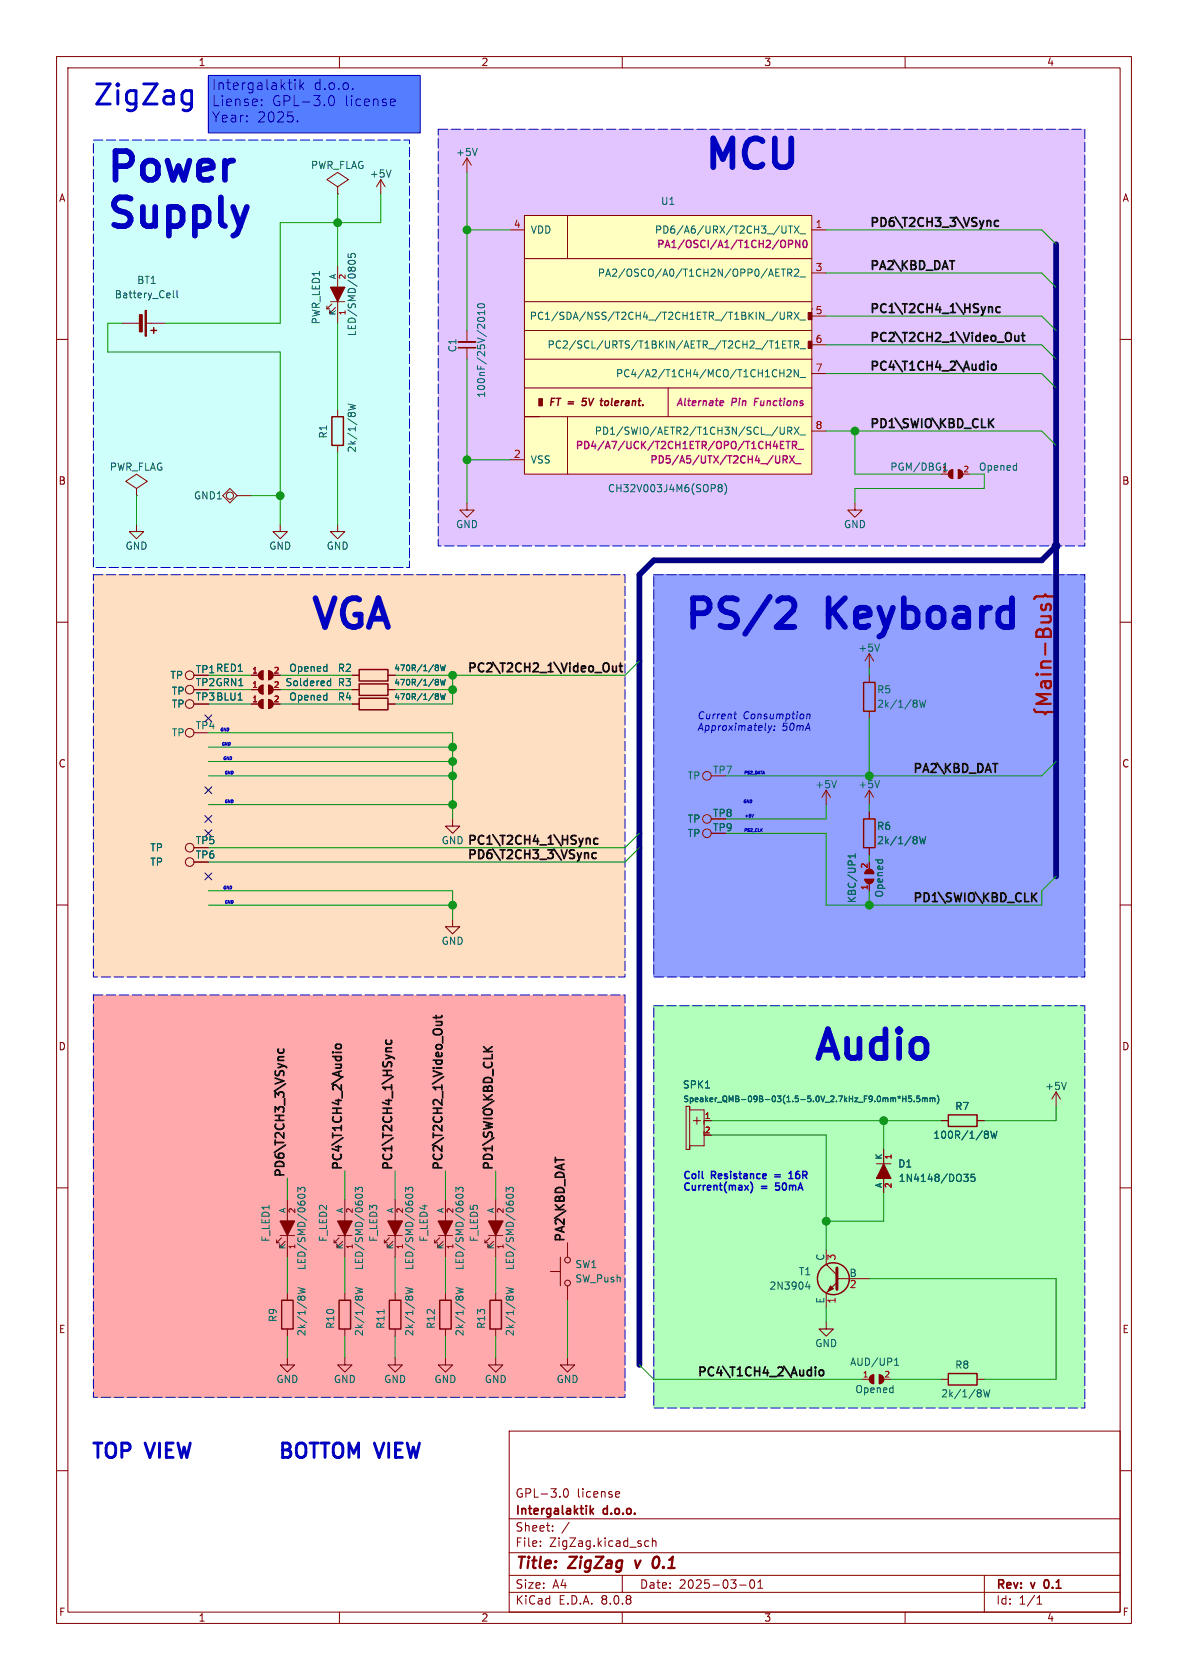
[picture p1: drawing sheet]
<svg xmlns="http://www.w3.org/2000/svg" width="210mm" height="297mm" viewBox="0 0 210 297" stroke-linecap="round" stroke-linejoin="round" font-family="sans-serif">
<defs><g id="words">
<g font-size="7.1" fill="#0000c2">
<text x="18.5" y="32.5">Power</text>
<text x="124.2" y="30.2">MCU</text>
<text x="18.5" y="40.6">Supply</text>
<text x="54.6" y="111.5">VGA</text>
<text x="120.6" y="111.5">PS/2</text>
<text x="146.6" y="111.5">Keyboard</text>
<text x="143.5" y="187.7">Audio</text>
</g>
<text font-size="5" fill="#0000c2" x="16.2" y="19.3">ZigZag</text>
<text font-size="3.5" fill="#c20000" x="186.1" y="127" transform="rotate(-90 186.1 127)">{Main-Bus}</text>
<g font-size="3.5" fill="#0000c2">
<text x="16" y="259.1">TOP</text>
<text x="26.1" y="259.1">VIEW</text>
<text x="49" y="259.1">BOTTOM VIEW</text>
</g>
<g font-size="2.8" fill="#840000">
<text x="91" y="277.9">Title:</text>
<text x="100.7" y="277.9">ZigZag</text>
<text x="113.2" y="277.9">v</text>
<text x="117" y="277.9">0.1</text>
</g>
<g font-size="2.5" fill="#0000c2">
<text x="37.3" y="16.2">Intergalaktik</text>
<text x="55.4" y="16.2">d.o.o.</text>
<text x="37.3" y="19.1">Liense:</text>
<text x="37.3" y="21.9">Year:</text>
<text x="45.4" y="21.9">2025.</text>
<text x="48" y="19.1">GPL-3.0</text>
<text x="60.9" y="19.1">license</text>
</g>
<g font-size="2.1" fill="#0f0f0f">
<text x="153.7" y="40.2">PD6\T2CH3_3\VSync</text>
<text x="153.7" y="47.8">PA2\KBD_DAT</text>
<text x="153.7" y="55.5">PC1\T2CH4_1\HSync</text>
<text x="153.7" y="65.6">PC4\T1CH4_2\Audio</text>
<text x="153.7" y="60.5">PC2\T2CH2_1\Video_Out</text>
<text x="153.7" y="75.8">PD1\SWIO\KBD_CLK</text>
<text x="82.5" y="119">PC2\T2CH2_1\Video_Out</text>
<text x="161.3" y="136.7">PA2\KBD_DAT</text>
<text x="82.5" y="149.4">PC1\T2CH4_1\HSync</text>
<text x="82.5" y="152">PD6\T2CH3_3\VSync</text>
<text x="161.3" y="159.6">PD1\SWIO\KBD_CLK</text>
<text x="50.4" y="208.3" transform="rotate(-90 50.4 208.3)">PD6\T2CH3_3\VSync</text>
<text x="60.5" y="207" transform="rotate(-90 60.5 207)">PC4\T1CH4_2\Audio</text>
<text x="69.4" y="207" transform="rotate(-90 69.4 207)">PC1\T2CH4_1\HSync</text>
<text x="78.3" y="207" transform="rotate(-90 78.3 207)">PC2\T2CH2_1\Video_Out</text>
<text x="87.2" y="207" transform="rotate(-90 87.2 207)">PD1\SWIO\KBD_CLK</text>
<text x="99.9" y="219.7" transform="rotate(-90 99.9 219.7)">PA2\KBD_DAT</text>
<text x="123.2" y="243.4">PC4\T1CH4_2\Audio</text>
</g>
<g font-size="2.1" fill="#840000">
<text x="91" y="268.2">Intergalaktik</text>
<text x="91" y="265">GPL-3.0</text>
<text x="102" y="265">license</text>
<text x="106.7" y="268.2">d.o.o.</text>
<text x="91" y="273.7">File:</text>
<text x="91" y="271">Sheet:</text>
<text x="97.1" y="273.7">ZigZag.kicad_sch</text>
<text x="91" y="281.1">Size:</text>
<text x="97.7" y="281.1">A4</text>
<text x="113" y="281.1">Date:</text>
<text x="120" y="281.1">2025-03-01</text>
<text x="176" y="281.3">Rev:</text>
<text x="182.4" y="281.3">v</text>
<text x="185.3" y="281.3">0.1</text>
<text x="91" y="283.9">KiCad</text>
<text x="98.7" y="283.9">E.D.A.</text>
<text x="106.3" y="283.9">8.0.8</text>
<text x="176" y="283.9">Id:</text>
<text x="180.1" y="283.9">1/1</text>
</g>
<g font-size="1.8" fill="#840000">
<text x="35" y="11.9">1</text>
<text x="85" y="11.9">2</text>
<text x="135" y="11.9">3</text>
<text x="185" y="11.9">4</text>
<text x="10.3" y="35.9">A</text>
<text x="198.4" y="35.9">A</text>
<text x="96.8" y="72.1">FT =</text>
<text x="103.4" y="72.1">5V</text>
<text x="107.2" y="72.1">tolerant.</text>
<text x="10.3" y="85.9">B</text>
<text x="198.3" y="85.9">B</text>
<text x="34.5" y="119.2">TP1 RED1</text>
<text x="10.3" y="135.9">C</text>
<text x="198.3" y="135.9">C</text>
<text x="34.5" y="149.5">TP5</text>
<text x="125.9" y="147.2">TP9</text>
<text x="125.9" y="144.6">TP8</text>
<text x="34.5" y="152">TP6</text>
<text x="10.3" y="185.9">D</text>
<text x="198.3" y="185.9">D</text>
<text x="10.3" y="235.9">E</text>
<text x="198.3" y="235.9">E</text>
<text x="10.3" y="285.9">F</text>
<text x="35" y="286.9">1</text>
<text x="85" y="286.9">2</text>
<text x="135" y="286.9">3</text>
<text x="185" y="286.9">4</text>
<text x="198.4" y="285.9">F</text>
</g>
<g font-size="1.8" fill="#006464">
<text x="80.5" y="27.8">+5V</text>
<text x="54.9" y="30.1">PWR_FLAG</text>
<text x="65.3" y="31.6">+5V</text>
<text x="93.7" y="41.5">VDD</text>
<text x="115.7" y="41.5">PD6/A6/URX/T2CH3_/UTX_</text>
<text x="116.7" y="36.4">U1</text>
<text x="20.2" y="52.9">Battery_Cell</text>
<text x="24.1" y="50.4">BT1</text>
<text x="105.6" y="49.1">PA2/OSCO/A0/T1CH2N/OPP0/AETR2_</text>
<text x="56.7" y="57.5" transform="rotate(-90 56.7 57.5)">PWR_LED1</text>
<text x="63.1" y="59.5" transform="rotate(-90 63.1 59.5)">LED/SMD/0805</text>
<text x="93.5" y="56.7">PC1/SDA/NSS/T2CH4_/T2CH1ETR_/T1BKIN_/URX_</text>
<text x="80.9" y="62.4" transform="rotate(-90 80.9 62.4)">C1</text>
<text x="96.7" y="61.8">PC2/SCL/URTS/T1BKIN/AETR_/T2CH2_/T1ETR_</text>
<text x="86" y="70.4" transform="rotate(-90 86 70.4)">100nF/25V/2010</text>
<text x="108.8" y="66.9">PC4/A2/T1CH4/MCO/T1CH1CH2N_</text>
<text x="58" y="77.6" transform="rotate(-90 58 77.6)">R1</text>
<text x="105" y="77.1">PD1/SWIO/AETR2/T1CH3N/SCL_/URX_</text>
<text x="19.3" y="83.4">PWR_FLAG</text>
<text x="63.1" y="80.1" transform="rotate(-90 63.1 80.1)">2k/1/8W</text>
<text x="93.7" y="82.1">VSS</text>
<text x="157.3" y="83.4">PGM/DBG1</text>
<text x="173" y="83.4">Opened</text>
<text x="34.2" y="88.5">GND1</text>
<text x="107.4" y="87.2">CH32V003J4M6(SOP8)</text>
<text x="80.5" y="93.6">GND</text>
<text x="149.1" y="93.6">GND</text>
<text x="22.1" y="97.4">GND</text>
<text x="47.5" y="97.4">GND</text>
<text x="57.7" y="97.4">GND</text>
<text x="51" y="119">Opened</text>
<text x="59.6" y="119">R2</text>
<text x="151.6" y="115.4">+5V</text>
<text x="30" y="120.2">TP</text>
<text x="30.3" y="123">TP</text>
<text x="30.3" y="125.3">TP</text>
<text x="34.5" y="121.5">TP2GRN1</text>
<text x="34.5" y="124.1">TP3 BLU1</text>
<text x="50.4" y="121.5">Soldered</text>
<text x="51" y="124.1">Opened</text>
<text x="59.6" y="121.5">R3</text>
<text x="59.6" y="124.1">R4</text>
<text x="154.9" y="122.8">R5</text>
<text x="154.9" y="125.3">2k/1/8W</text>
<text x="30.3" y="130.4">TP</text>
<text x="34.5" y="129.1">TP4</text>
<text x="125.9" y="137">TP7</text>
<text x="121.5" y="138">TP</text>
<text x="144" y="139.5">+5V</text>
<text x="151.6" y="139.5">+5V</text>
<text x="78" y="149.5">GND</text>
<text x="121.5" y="148.2">TP</text>
<text x="121.5" y="145.6">TP</text>
<text x="154.9" y="146.9">R6</text>
<text x="154.9" y="149.5">2k/1/8W</text>
<text x="26.5" y="150.7">TP</text>
<text x="26.5" y="153.3">TP</text>
<text x="151.5" y="159.8" transform="rotate(-90 151.5 159.8)">KBC/UP1</text>
<text x="156.3" y="158.8" transform="rotate(-90 156.3 158.8)">Opened</text>
<text x="78" y="167.2">GND</text>
<text x="120.6" y="192.6">SPK1</text>
<text x="168.8" y="196.4">R7</text>
<text x="184.7" y="192.9">+5V</text>
<text x="164.9" y="201.5">100R/1/8W</text>
<text x="158.7" y="206.6">D1</text>
<text x="158.8" y="209.1">1N4148/DO35</text>
<text x="47.9" y="219.7" transform="rotate(-90 47.9 219.7)">F_LED1</text>
<text x="58" y="219.7" transform="rotate(-90 58 219.7)">F_LED2</text>
<text x="66.9" y="219.7" transform="rotate(-90 66.9 219.7)">F_LED3</text>
<text x="75.8" y="219.7" transform="rotate(-90 75.8 219.7)">F_LED4</text>
<text x="84.7" y="219.7" transform="rotate(-90 84.7 219.7)">F_LED5</text>
<text x="54.2" y="224.6" transform="rotate(-90 54.2 224.6)">LED/SMD/0603</text>
<text x="64.4" y="224.6" transform="rotate(-90 64.4 224.6)">LED/SMD/0603</text>
<text x="73.3" y="224.6" transform="rotate(-90 73.3 224.6)">LED/SMD/0603</text>
<text x="82.1" y="224.6" transform="rotate(-90 82.1 224.6)">LED/SMD/0603</text>
<text x="91" y="224.6" transform="rotate(-90 91 224.6)">LED/SMD/0603</text>
<text x="101.6" y="224.4">SW1</text>
<text x="101.6" y="226.9">SW_Push</text>
<text x="141.1" y="225.7">T1</text>
<text x="145.8" y="223" transform="rotate(-90 145.8 223)">C</text>
<text x="150.1" y="225.8">B</text>
<text x="49.1" y="233.8" transform="rotate(-90 49.1 233.8)">R9</text>
<text x="135.9" y="228.2">2N3904</text>
<text x="145.8" y="230.5" transform="rotate(-90 145.8 230.5)">E</text>
<text x="54.2" y="236.3" transform="rotate(-90 54.2 236.3)">2k/1/8W</text>
<text x="59.3" y="235" transform="rotate(-90 59.3 235)">R10</text>
<text x="64.4" y="236.3" transform="rotate(-90 64.4 236.3)">2k/1/8W</text>
<text x="68.2" y="235" transform="rotate(-90 68.2 235)">R11</text>
<text x="73.3" y="236.3" transform="rotate(-90 73.3 236.3)">2k/1/8W</text>
<text x="77.1" y="235" transform="rotate(-90 77.1 235)">R12</text>
<text x="82.1" y="236.3" transform="rotate(-90 82.1 236.3)">2k/1/8W</text>
<text x="86" y="235" transform="rotate(-90 86 235)">R13</text>
<text x="91" y="236.3" transform="rotate(-90 91 236.3)">2k/1/8W</text>
<text x="144" y="238.4">GND</text>
<text x="48.8" y="244.7">GND</text>
<text x="58.9" y="244.7">GND</text>
<text x="67.8" y="244.7">GND</text>
<text x="76.7" y="244.7">GND</text>
<text x="85.6" y="244.7">GND</text>
<text x="98.3" y="244.7">GND</text>
<text x="150.2" y="241.7">AUD/UP1</text>
<text x="168.8" y="242.2">R8</text>
<text x="151.1" y="246.5">Opened</text>
<text x="166.3" y="247.2">2k/1/8W</text>
</g>
<g font-size="1.8" fill="#a90000">
<text x="90.7" y="40.4">4</text>
<text x="144.1" y="40.4">1</text>
<text x="144.1" y="48">3</text>
<text x="144.1" y="55.6">5</text>
<text x="144.1" y="60.7">6</text>
<text x="144.1" y="65.8">7</text>
<text x="144.1" y="75.9">8</text>
<text x="90.7" y="81">2</text>
<text x="148" y="223" transform="rotate(-90 148 223)">3</text>
<text x="148" y="230.6" transform="rotate(-90 148 230.6)">1</text>
<text x="150.1" y="228">2</text>
</g>
<g font-size="1.8" fill="#c200c2">
<text x="115.9" y="44.2">PA1/OSCI/A1/T1CH2/OPN0</text>
<text x="119.4" y="72.1">Alternate</text>
<text x="129.3" y="72.1">Pin</text>
<text x="133.8" y="72.1">Functions</text>
<text x="101.6" y="79.8">PD4/A7/UCK/T2CH1ETR/OPO/T1CH4ETR_</text>
<text x="114.7" y="82.3">PD5/A5/UTX/T2CH4_/URX_</text>
</g>
<g font-size="1.8" fill="#0000c2">
<text x="123.2" y="127.2">Current</text>
<text x="123.2" y="129.3">Approximately:</text>
<text x="131.3" y="127.2">Consumption</text>
<text x="138.2" y="129.3">50mA</text>
<text x="120.6" y="208.5">Coil</text>
<text x="125.8" y="208.5">Resistance</text>
<text x="137.5" y="208.5">=</text>
<text x="140.6" y="208.5">16R</text>
<text x="120.6" y="210.6">Current(max)</text>
<text x="134.6" y="210.6">=</text>
<text x="137.7" y="210.6">50mA</text>
</g>
<g font-size="1.4" fill="#006464">
<text x="59.4" y="49.5" transform="rotate(-90 59.4 49.5)">A</text>
<text x="61.4" y="49.5" transform="rotate(-90 61.4 49.5)">2</text>
<text x="59.4" y="55.9" transform="rotate(-90 59.4 55.9)">K</text>
<text x="166.4" y="83.6">1</text>
<text x="69.6" y="118.8">470R/1/8W</text>
<text x="69.6" y="121.4">470R/1/8W</text>
<text x="69.6" y="123.9">470R/1/8W</text>
<text x="120.7" y="195">Speaker_QMB-09B-03(1.5-5.0V_2.7kHz_F9.0mm*H5.5mm)</text>
<text x="156" y="205.1" transform="rotate(-90 156 205.1)">K</text>
<text x="50.5" y="214.6" transform="rotate(-90 50.5 214.6)">A</text>
<text x="52.5" y="214.6" transform="rotate(-90 52.5 214.6)">2</text>
<text x="60.7" y="214.6" transform="rotate(-90 60.7 214.6)">A</text>
<text x="62.7" y="214.6" transform="rotate(-90 62.7 214.6)">2</text>
<text x="69.6" y="214.6" transform="rotate(-90 69.6 214.6)">A</text>
<text x="71.6" y="214.6" transform="rotate(-90 71.6 214.6)">2</text>
<text x="78.5" y="214.6" transform="rotate(-90 78.5 214.6)">A</text>
<text x="80.5" y="214.6" transform="rotate(-90 80.5 214.6)">2</text>
<text x="87.4" y="214.6" transform="rotate(-90 87.4 214.6)">A</text>
<text x="89.4" y="214.6" transform="rotate(-90 89.4 214.6)">2</text>
<text x="156" y="210.1" transform="rotate(-90 156 210.1)">A</text>
<text x="50.5" y="221" transform="rotate(-90 50.5 221)">K</text>
<text x="60.7" y="221" transform="rotate(-90 60.7 221)">K</text>
<text x="69.6" y="221" transform="rotate(-90 69.6 221)">K</text>
<text x="78.5" y="221" transform="rotate(-90 78.5 221)">K</text>
<text x="87.4" y="221" transform="rotate(-90 87.4 221)">K</text>
</g>
<g font-size="1.4" fill="#a90000">
<text x="61.4" y="55.9" transform="rotate(-90 61.4 55.9)">1</text>
<text x="170.2" y="83.6">2</text>
<text x="44.5" y="119.1">1</text>
<text x="48.3" y="119.1">2</text>
<text x="44.5" y="124.2">1</text>
<text x="44.5" y="121.7">1</text>
<text x="48.3" y="124.2">2</text>
<text x="48.3" y="121.7">2</text>
<text x="153.4" y="153.6" transform="rotate(-90 153.4 153.6)">2</text>
<text x="153.4" y="157.5" transform="rotate(-90 153.4 157.5)">1</text>
<text x="124.5" y="197.9">1</text>
<text x="124.5" y="200.4">2</text>
<text x="157.9" y="205.1" transform="rotate(-90 157.9 205.1)">1</text>
<text x="157.9" y="210.2" transform="rotate(-90 157.9 210.2)">2</text>
<text x="52.5" y="221" transform="rotate(-90 52.5 221)">1</text>
<text x="62.7" y="221" transform="rotate(-90 62.7 221)">1</text>
<text x="71.6" y="221" transform="rotate(-90 71.6 221)">1</text>
<text x="80.5" y="221" transform="rotate(-90 80.5 221)">1</text>
<text x="89.4" y="221" transform="rotate(-90 89.4 221)">1</text>
<text x="152.4" y="243.6">1</text>
<text x="156.2" y="243.6">2</text>
</g>
<g font-size=".7" fill="#0000c2">
<text x="38.9" y="129.3">GND</text>
<text x="39.1" y="131.8">GND</text>
<text x="39.4" y="134.4">GND</text>
<text x="39.6" y="136.9">GND</text>
<text x="131.4" y="136.9">PS2_DATA</text>
<text x="39.6" y="142">GND</text>
<text x="131.3" y="142">GND</text>
<text x="131.4" y="147.1">PS2_CLK</text>
<text x="131.6" y="144.5">+5V</text>
<text x="39.4" y="157.2">GND</text>
<text x="39.6" y="159.8">GND</text>
</g>
</g></defs>
<g fill="none" stroke="#840000" stroke-width=".18">
<path d="M10 10h190v277h-190zM12 12h186v273h-186zM60 10v2M110 10v2M160 10v2M10 60h2M198 60h2M10 110h2M198 110h2M10 160h2M198 160h2M10 210h2"/>
<path d="M198 210h2M90 253h108v32h-108zM10 260h2M90 278.5h108M90 274.5h108M90 268.5h108M95.5 273.2v.2M95.5 272.5v.1M97.7 270.5v.2M97.7 269.8v.1M99.8 263.3l.2-.1a.81 .81 0 0 1 .5 .6 .81 .81 0 0 1-.2 .8l-.2 .1a.81 .81 0 0 1-.3-1.4zM100.6 269.1l-1.3 1.9"/>
<path d="M109 263.7l.5 .1v.2l-.7 .2M109.5 264.6l-.5 .1M110 278.5v3M114 273.2l.3 .2 .4-.1M114.7 272.5l-.4-.1-.3 .1M115.3 272.5l.2-.1 .4 .1 .1 .9M115.3 271.9v1.5M132.7 279.4l.2-.1a.81 .81 0 0 1 .6 .6 .81 .81 0 0 1-.3 .8l-.2 .1a.81 .81 0 0 1-.3-1.4zM134 279.7l.4-.4v1.5M174 278.5v6.5M198 260h2M60 285v2"/>
<path d="M90 281.5h108M110 285v2M130.8 280.2h1.1M134 280.8h.8M160 285v2M183.3 283.6h.9M183.3 282.5l.5-.4v1.5"/>
</g>
<path d="M104.3 266.2v1.5M104.5 267.1l.4 .6M104.9 266.7l-.6 .6M184.6 279.6v.9" fill="none" stroke="#840000" stroke-width=".3"/>
<path d="M112.3 275.9l.3 1.3M116.4 275.3a.51 .51 0 0 0-.8 .3M116.4 276.8l-.5 .4" fill="none" stroke="#840000" stroke-width=".4"/>
<path d="M16.5 101.6h94v71.1h-94z" fill="#ffdfc1"/>
<path d="M115.6 177.8h76.2v71.1h-76.2z" fill="#b1ffbb"/>
<path d="M16.5 175.9h94v71.1h-94z" fill="#ffa9ad"/>
<path d="M115.6 101.6h76.2v71.1h-76.2z" fill="#92a1ff"/>
<path d="M36.8 13.3h37.5v10.2h-37.5z" fill="#537eff"/>
<path d="M77.5 22.9h114.3v73.6h-114.3z" fill="#e2c5ff"/>
<path d="M16.5 24.8h55.9v75.5h-55.9z" fill="#cffffb"/>
<g fill="none" stroke="#840000" stroke-width=".25">
<path d="M58.7 73.7h2v5h-2zM167.8 83.4v.7M167.9 83.3l.5-.2v1.5a.76 .76 0 0 1-.7-.5 .76 .76 0 0 1 .2-.8zM167.9 83.3v1M168 83.3v1M168.1 83.2v1.3M168.3 83.1v1.4M169.4 83.1a.76 .76 0 0 1 .8 .7 .76 .76 0 0 1-.8 .8zM169.5 83.1v1.4M169.7 83.2v1.3M169.8 83.3v1M169.9 83.3v.9"/>
<path d="M170.1 83.4v.8M45.8 119v.6M45.9 118.8l.6-.2v1.5a.76 .76 0 0 1-.7-.4 .76 .76 0 0 1 .1-.9zM46 118.9v1M46.1 118.9v1M46.2 118.7v1.3M46.4 118.6v1.4M47.5 118.6a.76 .76 0 0 1 .8 .8 .76 .76 0 0 1-.8 .7zM47.6 118.6v1.4M47.8 118.7v1.3M47.9 118.9v1M48 118.9v.9"/>
<path d="M48.1 119v.8M63.5 118.4h5.1v2h-5.1zM45.8 121.5v.7M45.8 124.1v.6M45.9 123.9l.6-.2v1.5a.76 .76 0 0 1-.7-.4 .76 .76 0 0 1 .1-.9zM45.9 121.4l.6-.2v1.5a.76 .76 0 0 1-.7-.5 .76 .76 0 0 1 .1-.8zM46 121.4v1M46 124v1M46.1 121.4v1M46.1 124v1M46.2 121.3v1.3M46.2 123.8v1.3"/>
<path d="M46.4 121.2v1.4M46.4 123.7v1.4M47.5 123.7a.76 .76 0 0 1 .8 .8 .76 .76 0 0 1-.8 .7zM47.5 121.2a.76 .76 0 0 1 .8 .7 .76 .76 0 0 1-.8 .8zM47.6 121.2v1.4M47.6 123.7v1.4M47.8 121.3v1.3M47.8 123.8v1.3M47.9 121.4v1M47.9 124v1M48 121.4v.9M48 124v.8"/>
<path d="M48.1 121.5v.8M48.1 124.1v.7M63.5 120.9h5.1v2h-5.1zM63.5 123.4h5.1v2.1h-5.1zM152.7 144.8h2v5.1h-2zM167.6 197.1h5.1v2h-5.1zM49.8 229.9h2v5h-2zM59.9 229.9h2.1v5h-2.1zM68.8 229.9h2.1v5h-2.1zM77.7 229.9h2.1v5h-2.1zM86.6 229.9h2v5h-2zM167.6 242.8h5.1v2.1h-5.1z"/>
</g>
<g fill="none" stroke="#840000" stroke-width=".18">
<path d="M59.7 33l1.9-1.2-1.9-1.3-1.9 1.3 1.9 1.2v1.3M59.7 34.3h.1M59.7 72.4v1.3M59.7 78.7v1.3M24.1 92.7v1.3h1.3l-1.3 1.3-1.2-1.3h1.2M24.1 86.4l1.9-1.3-1.9-1.3-1.9 1.3 1.9 1.3v1.2M24.1 87.6h.1M40.6 86.4l1.3 1.2-1.3 1.3-1.2-1.3zM41.9 87.6h2.5M49.5 92.7v1.3h1.3l-1.3 1.3-1.2-1.3h1.2M59.7 92.7v1.3h1.3l-1.3 1.3-1.3-1.3h1.3M82.5 88.9v1.3h1.3l-1.3 1.2-1.2-1.2h1.2"/>
<path d="M151.1 88.9v1.3h1.3l-1.3 1.2-1.2-1.2h1.2M166.4 83.8h1.2M170.2 83.8h1.2M44.4 119.4h1.3M48.3 119.4h1.2M62.2 119.4h1.3M68.6 119.4h1.2M44.4 121.9h1.3M44.4 124.5h1.3M48.3 121.9h1.2M48.3 124.5h1.2M62.2 121.9h1.3"/>
<path d="M62.2 124.5h1.3M68.6 121.9h1.2M68.6 124.5h1.2M80 144.8v1.3h1.3l-1.3 1.2-1.3-1.2h1.3M153.7 143.5v1.3M153.7 149.9v1.2M80 162.6v1.2h1.3l-1.3 1.3-1.3-1.3h1.3M121.3 195.6v7.6h.6v-7.6M121.9 196.2h2.6v6.4h-2.6M122.6 198.1h1.2M123.2 197.5v1.3M124.5 198.1h1.2"/>
<path d="M166.4 198.1h1.2M172.7 198.1h1.3M186.7 193l-.8 1.3M186.7 193v2.6M186.7 193l.8 1.3M48.9 219.2v.5M49.5 215.9h2.6zM49.5 218.4h2.6M49.8 218.8l-.9 .9h.5M50.4 219.5l-1 1v-.5M50.8 212.1v3.8M50.8 218.4v3.8"/>
<path d="M59.1 219.2v.5M59.7 215.9h2.5zM59.7 218.4h2.5M59.9 218.8l-.8 .9h.5M60.6 219.5l-1 1v-.5M61 212.1v3.8M61 218.4v3.8M67.9 219.2v.5M68.6 215.9h2.5zM68.6 218.4h2.5M68.8 218.8l-.9 .9h.6M69.5 219.5l-1 1v-.5"/>
<path d="M69.8 212.1v3.8M69.8 218.4v3.8M76.8 219.2v.5M77.5 215.9h2.5zM77.5 218.4h2.5M77.7 218.8l-.9 .9h.5M78.4 219.5l-1.1 1v-.5M78.7 212.1v3.8M78.7 218.4v3.8M85.7 219.2v.5M86.4 215.9h2.5zM86.4 218.4h2.5"/>
<path d="M86.6 218.8l-.9 .9h.5M87.2 219.5l-1 1v-.5M87.6 212.1v3.8M87.6 218.4v3.8M100.3 219.7v2.5M124.5 200.7h1.2M154.9 208.3h2.6zM154.9 205.7h2.6M156.2 203.2v2.5M156.2 208.3v2.5M50.8 228.6v1.3M50.8 234.9v1.3"/>
<path d="M61 228.6v1.3M61 234.9v1.3M69.8 228.6v1.3M69.8 234.9v1.3M78.7 228.6v1.3M78.7 234.9v1.3M87.6 228.6v1.3M87.6 234.9v1.3M97.3 224.8h1.8M99.1 222.2v5.1M100.3 227.3v2.6M50.8 240v1.3h1.3l-1.3 1.3-1.3-1.3h1.3"/>
<path d="M61 240v1.3h1.2l-1.2 1.3-1.3-1.3h1.3M69.8 240v1.3h1.3l-1.3 1.3-1.2-1.3h1.2M78.7 240v1.3h1.3l-1.3 1.3-1.2-1.3h1.2M87.6 240v1.3h1.3l-1.3 1.3-1.2-1.3h1.2M100.3 240v1.3h1.3l-1.3 1.3-1.2-1.3h1.2M166.4 243.8h1.2M172.7 243.8h1.3"/>
<circle cx="40.6" cy="87.6" r=".63"/>
<circle cx="33.5" cy="119.4" r=".76"/>
<circle cx="33.5" cy="129.5" r=".76"/>
<circle cx="33.5" cy="121.9" r=".76"/>
<circle cx="33.5" cy="124.5" r=".76"/>
<circle cx="125" cy="137.2" r=".76"/>
<circle cx="33.5" cy="149.9" r=".76"/>
<circle cx="33.5" cy="152.4" r=".76"/>
<circle cx="125" cy="147.3" r=".76"/>
<circle cx="125" cy="144.8" r=".76"/>
<circle cx="100.3" cy="226.8" r=".51"/>
<circle cx="100.3" cy="222.8" r=".51"/>
</g>
<g fill="none" stroke="#006464" stroke-width=".18">
<path d="M61.5 71.4l1.3 .3-.9 .3 .9 .2-1.3 .3M61.6 73l.2-.1 .2 .1M62.1 73l.2-.1 .4 .1M166.8 83.1h.7M166.9 82.2l.2-.3v1.2M58.5 120v1.2M77.1 117.6l.4 .1-.2 .3M77.1 118h.2M77.3 118l.2 .4-.4 .2M77.9 117.6l.2 1 .2-.8 .2 .8 .2-1M42.1 123.8h.7M57.9 121.1l.2 .1h.4"/>
<path d="M58.5 120.4h-.4l-.2 .1M77.1 120.1l.4 .2-.2 .2M77.1 122.6l.4 .2-.2 .3M77.1 120.5h.2M77.1 123.1h.2M77.3 120.5l.2 .4-.4 .2M77.3 123.1l.2 .4-.4 .2M77.9 120.1l.2 1 .2-.7 .2 .7 .2-1M77.9 122.6l.2 1.1 .2-.8 .2 .8 .2-1.1M162 148l.1 .1-.1 .3M162 148.5l.1 .2-.1 .4M162.6 147.9l.3 1.3 .2-.9 .2 .9 .3-1.3"/>
<path d="M124.7 192.3h.7M158.7 193.9l.2 .1M158.9 193.8v.2M158.9 194l-.1 .2M158.9 194l.2 .2M159.2 193.9l-.3 .1M159.6 193.8v1M159.6 194.2h.6M160.2 193.8v1M161.1 193.8h-.5v.4h.5v.5l-.1 .1-.4-.1M161.6 194.7v.1M162.6 193.8h-.5l-.1 .4h.5l.1 .5-.2 .1-.4-.1"/>
<path d="M163.1 194.2l.2-.1 .2 .1M163.1 194.1v.7M163.5 194.2l.1-.1h.3v.7M163.5 194.2v.6M164.4 194.2l.3-.1 .1 .1M164.4 194.1v.7M164.8 194.2l.2-.1h.2l.1 .7M164.8 194.2v.6M165.7 193.6a1.17 1.17 0 0 1 0 1.6M174.2 200h.3l.2 .2-.2 .3M175.1 200l.4 1.2 .2-.9 .2 .9 .3-1.2M188.5 191.3l-.4 1.3"/>
<path d="M52.6 210.7v-.8l.5 .4 .2-.3h.5l.1 .1-.1 .6M53.1 211.8l-.3-.1-.2-.2a.68 .68 0 0 1 .7-.4 .68 .68 0 0 1 .6 .4l-.1 .2-.4 .1M62.8 210.7v-.8l.5 .4 .1-.3h.6l.1 .1-.1 .6M63.3 211.8l-.4-.1-.1-.2a.68 .68 0 0 1 .6-.4 .68 .68 0 0 1 .7 .4l-.1 .2-.4 .1M71.7 210.7v-.8l.5 .4 .1-.3h.5l.2 .1-.2 .6M72.2 211.8l-.4-.1-.1-.2a.68 .68 0 0 1 .6-.4 .68 .68 0 0 1 .7 .4l-.2 .2-.3 .1M80.6 210.7v-.8l.5 .4 .1-.3h.5l.2 .1-.2 .6M81.1 211.8l-.4-.1-.1-.2a.68 .68 0 0 1 .6-.4 .68 .68 0 0 1 .7 .4l-.2 .2-.3 .1M89.5 210.7v-.8l.5 .4 .1-.3h.5l.1 .1-.1 .6M90 211.8l-.4-.1-.1-.2a.68 .68 0 0 1 .6-.4 .68 .68 0 0 1 .6 .4l-.1 .2-.3 .1M170.4 207.6h.7l-.4 .5 .4 .1v.4l-.2 .3h-.4M172.3 207.6h-.6l-.1 .6 .2-.1h.4l.2 .2-.1 .4-.2 .2-.5-.2"/>
<path d="M174.2 200.5h.3M174.5 200.5l.2 .3v.2l-.1 .2h-.4M52.6 227.6l1.3 .3-.9 .3 .9 .2-1.3 .3M52.7 229.3l.2-.2 .2 .2M53.3 229.3l.1-.2 .5 .2M62.8 227.6l1.3 .3-.9 .3 .9 .2-1.3 .3M62.9 229.3l.2-.2 .2 .2M63.4 229.3l.2-.2 .4 .2M67.9 231.5v.7M71.7 227.6l1.3 .3-.9 .3 .9 .2-1.3 .3M71.8 229.3l.1-.2 .3 .2M72.3 229.3l.2-.2 .4 .2"/>
<path d="M80.6 227.6l1.3 .3-.9 .3 .9 .2-1.3 .3M80.6 229.3l.2-.2 .3 .2M81.2 229.3l.2-.2 .4 .2M89.5 227.6l1.2 .3-.9 .3 .9 .2-1.2 .3M89.5 229.3l.2-.2 .3 .2M90.1 229.3l.2-.2 .4 .2M173.3 245.7l.2 .2-.2 .3M173.3 246.3l.2 .2-.2 .4M173.9 245.7l.3 1.3 .2-.9 .3 .9 .3-1.3"/>
</g>
<g fill="#840000" stroke="#840000" stroke-width=".18">
<path d="M68.6 215.9h2.5l-1.3 2.5z"/>
<path d="M59.7 215.9h2.5l-1.2 2.5z"/>
<path d="M49.5 215.9h2.6l-1.3 2.5z"/>
<path d="M86.4 215.9h2.5l-1.3 2.5z"/>
<path d="M77.5 215.9h2.5l-1.3 2.5z"/>
<path d="M156.2 205.7l1.3 2.6h-2.6z"/>
</g>
<path d="M92.7 38.1h50.8v45.7h-50.8z" fill="#ffffc2"/>
<g fill="none" stroke="#840000" stroke-width=".18">
<path d="M67.3 31.8l-.8 1.2M67.3 31.8v2.5M67.3 31.8l.8 1.2M82.5 27.9v2.6M82.5 27.9l-.7 1.3M82.5 27.9l.8 1.3M92.7 38.1h50.8v45.7h-50.8zM100.3 38.1v7.6M21.6 57.2h3.3M25.9 57.2h3.3M57.8 54.1v.5M58.4 50.8h2.6z"/>
<path d="M58.4 53.3h2.6M58.7 53.7l-.9 .9h.5M59.3 54.4l-1 1v-.5M59.7 47v3.8M59.7 53.3v3.9M82.5 58.4v2.1M90.2 40.6h2.5M92.7 58.4h50.8M92.7 53.3h50.8M92.7 45.7h50.8M143.5 54.6h.1M143.5 40.6h2.5"/>
<path d="M143.5 48.3h2.5M143.5 55.9h2.5M82.5 61.6v1.9M92.7 68.6h50.8M92.7 63.5h50.8M95.2 73.7h-2.5h50.8M100.3 73.7v10.1M118.1 68.6v5.1M143.5 61h2.5M143.5 66h2.5M143.5 76.2h2.5M90.2 81.3h2.5"/>
<path d="M44.4 119.4h1.3M48.3 119.4h1.2M62.2 119.4h1.3M68.6 119.4h1.2M153.7 115.6l-.8 1.2M153.7 115.6v2.5M153.7 119.4v1.3M153.7 115.6l.7 1.2M44.4 121.9h1.3M44.4 124.5h1.3M48.3 121.9h1.2M48.3 124.5h1.2"/>
<path d="M62.2 121.9h1.3M62.2 124.5h1.3M68.6 121.9h1.2M68.6 124.5h1.2M146 139.7v2.5M146 139.7l.8 1.3M146 139.7l-.7 1.3M153.7 125.7v1.3M153.7 139.7v2.5M153.7 139.7l-.8 1.3M153.7 139.7l.7 1.3M153.7 143.5v1.3"/>
<path d="M153.7 149.9v1.2M153.7 152.4v1.3M153.7 156.2v1.3M124.5 198.1h1.2M166.4 198.1h1.2M172.7 198.1h1.3M124.5 200.7h1.2M156.2 203.2v2.5M156.2 208.3v2.5M146 233.7v1.2h-1.2l1.2 1.3 1.3-1.3h-1.3M146 221v2.5l2 1.9M148 226.7l-2 1.9v2.5"/>
<path d="M148 226.1h5.7M152.4 243.8h1.3M156.2 243.8h1.3"/>
</g>
<g fill="#840000" stroke="#840000" stroke-width=".18">
<path d="M95.2 70.5h.7v1.3h-.7z"/>
<path d="M142.9 60.3h.6v1.3h-.6z"/>
<path d="M142.9 55.2h.6v1.3h-.6z"/>
<path d="M146.8 227.3l.5 .5-1 .5z"/>
<path d="M25.7 54.9h.2v4.5h-.2z"/>
<path d="M24.6 55.6h.5v3.1h-.5z"/>
<path d="M58.4 50.8h2.6l-1.3 2.5z"/>
</g>
<g fill="none" stroke="#840000" stroke-width=".25">
<path d="M26.7 58.4h1M27.2 57.9v1M102.9 71.6h.1M106.1 70.8h.5M106.2 71.6l.3 .1M152.7 120.7h2v5h-2zM152.9 155.4h1.5a.76 .76 0 0 1-.7 .8 .76 .76 0 0 1-.8-.8zM152.9 155.6h1.4M152.9 154.3h1.4M153 155.7h1.3M153 154.2h1.3M153.1 153.9a.76 .76 0 0 1 .9-.2 .76 .76 0 0 1 .4 .7h-1.5z"/>
<path d="M153.2 156h1M153.2 155.8h1M153.2 154.1h1M153.2 153.9h.9M153.3 156.1h.6M153.3 153.8h.8M153.8 243.5v.6M153.9 243.3l.5-.2v1.5a.76 .76 0 0 1-.7-.5 .76 .76 0 0 1 .2-.8zM153.9 243.3v1M154.1 243.3v1M154.2 243.2v1.3M154.3 243.1v1.4"/>
<path d="M155.4 243.1a.76 .76 0 0 1 .8 .7 .76 .76 0 0 1-.8 .8zM155.6 243.1v1.4M155.7 243.2v1.3M155.8 243.3v1M156 243.3v.9M156.1 243.5v.7"/>
<circle cx="147.3" cy="226.1" r="2.82"/>
</g>
<g fill="none" stroke="#c200c2" stroke-width=".25">
<path d="M139.4 43.1h.6l.1-.2v-.3l-.7-.1v1.3M141.4 42.5v1.3l-.7-1.3v1.3M142.1 42.6l.1-.1a.68 .68 0 0 1 .5 .6 .68 .68 0 0 1-.5 .7l-.1-.2-.2-.3zM127.5 70.8l.4 .1v.2l-.6 .2M127.8 71.6l-.2 .1M136.7 78.9h.8M138 78.6h.4M138.6 78h-.6v1.3h.6M138.9 78h.8M139.3 78v1.3M140.1 78.7l.6-.1 .1-.1v-.3l-.7-.2v1.3M140.4 78.7l.4 .6"/>
<path d="M141.1 79.4h.9M138.4 81.2h.6l.2-.2-.1-.3-.7-.1v1.3M138.7 81.2l.5 .7M139.6 80.6l.8 1.3M140.4 80.6l-.8 1.3M140.6 82h1"/>
</g>
<g fill="none" stroke="#006464" stroke-width=".18">
<path d="M69.1 30l-.4 1.3M84.4 26.2l-.5 1.3M138.9 39.9v1.1l-.2 .2M139.4 39.9h.7M139.7 39.9v1.3M140.4 39.9l.8 1.3M141.2 39.9l-.8 1.3M30.6 51.4v1.1l.2 .1M31.3 51.4v1.1l.2 .1M61.5 44.9v.6h.6l-.1-.2 .1-.4 .2-.1 .4 .1 .1 .1-.1 .5M62 46.7l-.3-.1-.2-.2a.68 .68 0 0 1 .7-.4 .68 .68 0 0 1 .6 .4l-.1 .2-.4 .1M84.5 53.9a.75 .75 0 0 1 1.2 .2 .72 .72 0 0 1-1.3-.1z"/>
<path d="M84.9 56.8l-.4-.1-.1-.2a.68 .68 0 0 1 .6-.4 .68 .68 0 0 1 .7 .4l-.2 .2-.3 .1M85.7 54.9v.7M85.7 55.3h-1.3l.4 .3M137.1 48.8h.6M137.1 47.6h.6M137.5 55.1l-1.1 1.7M137.9 55.2v1l.3 .3 .3-.1 .1-.2v-1M138.1 47.6h.7M138.5 47.6v1.2M139.2 48.2h.7l.1-.2-.1-.3-.7-.1v1.2M139.2 55.9l.7-.1 .1-.2-.1-.3-.7-.1v1.3M139.6 48.2l.4 .6"/>
<path d="M139.6 55.9l.4 .6M140.4 55.2l.8 1.3M140.5 47.7l.4-.1 .3 .3-.8 .9h.8M141.2 55.2l-.8 1.3M141.4 41.3h1M141.4 49h1M141.4 56.6h1M137.1 61.5h.7M137.1 60.6l.3-.3v1.2M137.9 66h.7M138.3 60.9h.5M138.6 65.3v1.3"/>
<path d="M138.6 75.5v1.2l-.2 .1-.4-.1M138.9 60.3h-.6v1.2h.6M139.1 65.5l.5-.2 .3 .4-.8 .9h.8M139.2 76.2l.7-.1 .1-.2-.1-.3-.7-.1v1.3M139.3 60.3h.7M139.6 76.2l.4 .6M139.7 60.3v1.2M140.4 75.5l.8 1.3M140.5 60.9h.6l.1-.2-.1-.3-.6-.1v1.2M140.8 60.9l.4 .6M141.1 65.3v1.3l-.7-1.3v1.3M141.2 75.5l-.8 1.3"/>
<path d="M141.4 61.7h1M141.4 66.7h1M141.4 76.9h1M127.2 86.2l-.3-.2 .3-.3h.2l.3 .2-.3 .3M127.2 86.2l-.3 .3 .1 .3 .2 .1h.3l.2-.2v-.2l-.3-.3M127.2 86.2h.2M128.1 85.5a1.46 1.46 0 0 1 0 1.9M58.5 120v1.2M77.1 117.6l.4 .1-.2 .3M77.1 118h.2M77.3 118l.2 .4-.4 .2M77.9 117.6l.2 1 .2-.8 .2 .8 .2-1"/>
<path d="M42.1 123.8h.7M57.9 121.1l.2 .1h.4M58.5 120.4h-.4l-.2 .1M77.1 120.1l.4 .2-.2 .2M77.1 122.6l.4 .2-.2 .3M77.1 120.5h.2M77.1 123.1h.2M77.3 120.5l.2 .4-.4 .2M77.3 123.1l.2 .4-.4 .2M77.9 120.1l.2 1 .2-.7 .2 .7 .2-1M77.9 122.6l.2 1.1 .2-.8 .2 .8 .2-1.1M147.9 138l-.5 1.3"/>
<path d="M155.5 138l-.4 1.3M162 123.8l.1 .2-.1 .3M162 124.4l.1 .2-.1 .4M162.6 123.8l.3 1.2 .2-.9 .2 .9 .3-1.2M151.2 151v.7M151.2 151.3h-1.3l.4 .4M162 148l.1 .1-.1 .3M162 148.5l.1 .2-.1 .4M162.6 147.9l.3 1.3 .2-.9 .2 .9 .3-1.3M124.7 192.3h.7M158.7 193.9l.2 .1M158.9 193.8v.2"/>
<path d="M158.9 194l-.1 .2M158.9 194l.2 .2M159.2 193.9l-.3 .1M159.6 193.8v1M159.6 194.2h.6M160.2 193.8v1M161.1 193.8h-.5v.4h.5v.5l-.1 .1-.4-.1M161.6 194.7v.1M162.6 193.8h-.5l-.1 .4h.5l.1 .5-.2 .1-.4-.1M163.1 194.2l.2-.1 .2 .1M163.1 194.1v.7M163.5 194.2l.1-.1h.3v.7"/>
<path d="M163.5 194.2v.6M164.4 194.2l.3-.1 .1 .1M164.4 194.1v.7M164.8 194.2l.2-.1h.2l.1 .7M164.8 194.2v.6M165.7 193.6a1.17 1.17 0 0 1 0 1.6M174.2 200h.3l.2 .2-.2 .3M175.1 200l.4 1.2 .2-.9 .2 .9 .3-1.2M170.4 207.6h.7l-.4 .5 .4 .1v.4l-.2 .3h-.4M172.3 207.6h-.6l-.1 .6 .2-.1h.4l.2 .2-.1 .4-.2 .2-.5-.2M174.2 200.5h.3M174.5 200.5l.2 .3v.2l-.1 .2h-.4"/>
<path d="M142.7 226.6l-.3 .9h.8M143 227.1v.8M158.1 241.4h.8M158.1 240.5l.4-.4v1.3"/>
</g>
<path d="M148 224.2v3.8" fill="none" stroke="#840000" stroke-width=".51"/>
<path d="M81 60.5h3.1" fill="none" stroke="#840000" stroke-width=".33"/>
<path d="M81 61.5h3.1" fill="none" stroke="#840000" stroke-width=".3"/>
<g fill="none" stroke="#0f0f0f" stroke-width=".3">
<path d="M176.5 39.1l-.4-.1-.3 .3v.4l.1 .2h.6M175.2 54.2l.2 .3v.8M176.8 54.3l-.4-.1-.3 .3v.5l.1 .2h.6M179.4 59.3l.1 1h.4l.2-.1M180.1 59.3v1M180.6 59.3h.6M180.8 58.8v1.3l.4 .2M175 74.7l.6 .9M175.4 64.5l.2-.1 .4 .1 .1 .6-.2 .2-.3 .1-.2-.1zM175.6 74l-.8 .9M108.3 117.7l.1 1 .3 .1 .2-.2M108.9 117.7v1.1"/>
<path d="M109.5 117.7h.5M109.7 117.2v1.3l.3 .3M104.1 148.2l.2 .2v.8M105.4 150.8h-.4l-.3 .2v.5l.1 .2h.6M105.7 148.3l-.5-.1-.2 .3v.4l.1 .3h.6M182.6 158.5l.7 .9M183.3 157.9l-.9 .8M77.1 179.5v.6M78.1 179.5l-.2 .4h-1.3M49.2 185.4v.5l.2 .3h.5l.2-.2v-.6M59.4 184.7l.2-.1h.4l.3 .1v.4l-.3 .3h-.4l-.3-.3zM68.3 183.9l-.1 .4 .3 .3h.4l.2-.1v-.6"/>
<path d="M69.2 185.3h-.8l-.2 .2M77.1 180.6h1M78 180.6l.1 .2-.1 .4-.9 .1M85.5 185l.8 .9M87 185l-.9 .7M144.9 242.3l.2-.1 .4 .1 .1 .6-.1 .2-.4 .1-.2-.1z"/>
</g>
<path d="M182.8 105.9l.2-.3 .2-.2h1.2l.4-.3 .3 .3h1.3l.2 .2 .1 .3M184.2 106.9l-.1 .6M184.9 107.5l.1-.6 .4-.1 .3 .3v.5" fill="none" stroke="#c20000" stroke-width=".41"/>
<path d="M132.7 209a1.47 1.47 0 0 1 0 1.9M137.1 210.3h.1M137.1 209.1v.6M139.4 208.4h.8M139.4 207.4l.4-.3v1.3" fill="none" stroke="#0000c2" stroke-width=".25"/>
<g fill="none" stroke="#0000c2" stroke-width=".18">
<path d="M36.8 13.3h37.5v10.2h-37.5zM46.2 18.5v.2M46.2 17.6v.2M50.9 14.6h.7M51.4 15.8h.2M52.2 14.1v.1M52.2 14.6v1.2M53 14.1v1.7M53.2 15.2l.5 .6M53.7 14.6l-.7 .7M58.3 17.1a1.21 1.21 0 0 0 .2 1.6h.2a1.08 1.08 0 0 0 .2-1.6M62.3 15.7v.1"/>
<path d="M69.3 17.5l.5 .1 .1 .3-.9 .2M69.8 18.6l-.5 .1M52.6 21.4v.2M129.7 126.2h.5M130 125.8l-.2 1.1 .3 .2M135.8 128.3l.2 .8M136 129.1l-.3 .4M136.5 128.3l-.5 .8M136.8 129v.1M136.9 128.3v.2M142.7 126.4l.2-.2 .3 .1-.1 .8M142.7 126.2l-.1 .9"/>
<path d="M133.2 144l-.2 .5"/>
</g>
<path d="M137.8 106l.5-.2h1.2a1.38 1.38 0 0 1 .7 2.1l-2.9 2.9h3.1" fill="none" stroke="#0000c2" stroke-width="1"/>
<g fill="none" stroke="#0000c2" stroke-width=".51">
<path d="M16.6 255.1h1.4M17.3 255.1v2.6M18.9 255.5a.86 .86 0 0 1 1.4 0M22.9 255.4l-.4-.3h-1v2.6M25.6 255.1l.9 2.6 .8-2.6M28.2 255.1v2.6M30.6 255.1h-1.2v2.6M31.5 255.1l.6 2.6M33.6 255.1l-.6 2.6M51.2 255.4l-.4-.3h-.8v2.6M52.5 255.5a.86 .86 0 0 1 1.5 0M54.8 255.1h1.5"/>
<path d="M55.5 255.1v2.6M56.7 255.1h1.5M57.5 255.1v2.6M59 255.5a.86 .86 0 0 1 1.5 0M61.7 257.7v-2.6l.8 1.8 .9-1.8v2.6M66.2 255.1l.8 2.6 .9-2.6M68.7 255.1v2.6M71.1 255.1h-1.2v2.6M72 255.1l.6 2.6M74.2 255.1l-.7 2.6"/>
</g>
<path d="M16.5 24.8h55.9v75.5h-55.9zM77.5 22.9h114.3v73.6h-114.3zM16.5 101.6h94v71.1h-94zM115.6 101.6h76.2v71.1h-76.2zM16.5 175.9h94v71.1h-94zM115.6 177.8h76.2v71.1h-76.2z" fill="none" stroke="#0000c2" stroke-width=".18" stroke-dasharray="1.7 .6"/>
<path d="M186.7 43.2v111.7M186.7 96.5l-2.6 2.6h-68.5l-2.6 2.5v139.7" fill="none" stroke="#000084" stroke-width="1"/>
<g fill="none" stroke="#009600" stroke-width=".18">
<path d="M59.7 34.3v12.7M67.3 34.3v5.1h-17.8v17.8h-20.3M82.5 30.5v27.9M21.6 57.2h-2.6v5h30.5v30.5M59.7 57.2v15.2M82.5 40.6h7.7M146 48.3h38.1l2.6 2.5M146 55.9h38.1l2.6 2.5M146 40.6h38.1l2.6 2.6M82.5 63.5v25.4M146 61h38.1l2.6 2.5M146 66h38.1l2.6 2.6"/>
<path d="M146 76.2h38.1l2.6 2.5M151.1 76.2v7.6h15.3M24.1 87.6v5.1M44.4 87.6h5.1M59.7 80v12.7M82.5 81.3h7.7M171.4 83.8h2.6v2.6h-22.9v2.5M36.8 119.4h7.6M49.5 119.4h12.7M80 119.4v5.1h-10.2M113 116.8l-2.5 2.6h-40.7M153.7 118.1v1.3"/>
<path d="M36.8 132.1h43.2M36.8 129.5h43.2v15.3M36.8 137.2h43.2M36.8 134.6h43.2M36.8 121.9h7.6M36.8 124.5h7.6M49.5 121.9h12.7M49.5 124.5h12.7M69.8 121.9h10.2M153.7 127v10.2M186.7 134.6l-2.6 2.6h-55.8M36.8 157.5h43.2v5.1"/>
<path d="M36.8 142.2h43.2M113 147.3l-2.5 2.6h-73.7M113 149.9l-2.5 2.5h-73.7M128.3 147.3h17.7v12.7h38.1v-2.5l2.6-2.6M146 142.2v2.6h-17.7M153.7 142.2v1.3M153.7 151.1v1.3M153.7 157.5v2.5M36.8 160h43.2M125.7 198.1h40.7M156.2 198.1v5.1M186.7 195.6v2.5h-12.7"/>
<path d="M50.8 208.3v3.8M61 207v5.1M69.8 207v5.1M78.7 207v5.1M87.6 207v5.1M125.7 200.7h20.3v20.3M156.2 210.8v5.1h-10.2M50.8 222.2v6.4M50.8 236.2v3.8M61 222.2v6.4M61 236.2v3.8M69.8 222.2v6.4"/>
<path d="M69.8 236.2v3.8M78.7 222.2v6.4M78.7 236.2v3.8M87.6 222.2v6.4M87.6 236.2v3.8M100.3 229.9v10.1M146 231.1v2.6M153.7 226.1h33v17.7h-12.7M113 241.3l2.6 2.5h36.8M157.5 243.8h8.9"/>
</g>
<path d="M36.2 126.4l1.2 1.2M36.2 139.1l1.2 1.2M37.4 126.4l-1.2 1.2M37.4 139.1l-1.2 1.2M36.2 154.3l1.2 1.2M36.2 144.2l1.2 1.2M36.2 146.7l1.2 1.2M37.4 154.3l-1.2 1.2M37.4 144.2l-1.2 1.2M37.4 146.7l-1.2 1.2" fill="none" stroke="#000084" stroke-width=".18"/>
<g fill="#009600" stroke="#009600" stroke-width=".18">
<circle cx="80" cy="119.4" r=".69"/>
<circle cx="153.7" cy="160" r=".69"/>
<circle cx="146" cy="215.9" r=".69"/>
<circle cx="156.2" cy="198.1" r=".69"/>
<circle cx="80" cy="132.1" r=".69"/>
<circle cx="80" cy="121.9" r=".69"/>
<circle cx="80" cy="160" r=".69"/>
<circle cx="80" cy="137.2" r=".69"/>
<circle cx="80" cy="134.6" r=".69"/>
<circle cx="80" cy="142.2" r=".69"/>
<circle cx="59.7" cy="39.4" r=".69"/>
<circle cx="82.5" cy="81.3" r=".69"/>
<circle cx="151.1" cy="76.2" r=".69"/>
<circle cx="153.7" cy="137.2" r=".69"/>
<circle cx="82.5" cy="40.6" r=".69"/>
<circle cx="49.5" cy="87.6" r=".69"/>
</g>
<circle cx="186.7" cy="96.5" r=".69" fill="#000084" stroke="#000084" stroke-width=".18"/>
<use href="#words"/>
</svg>
